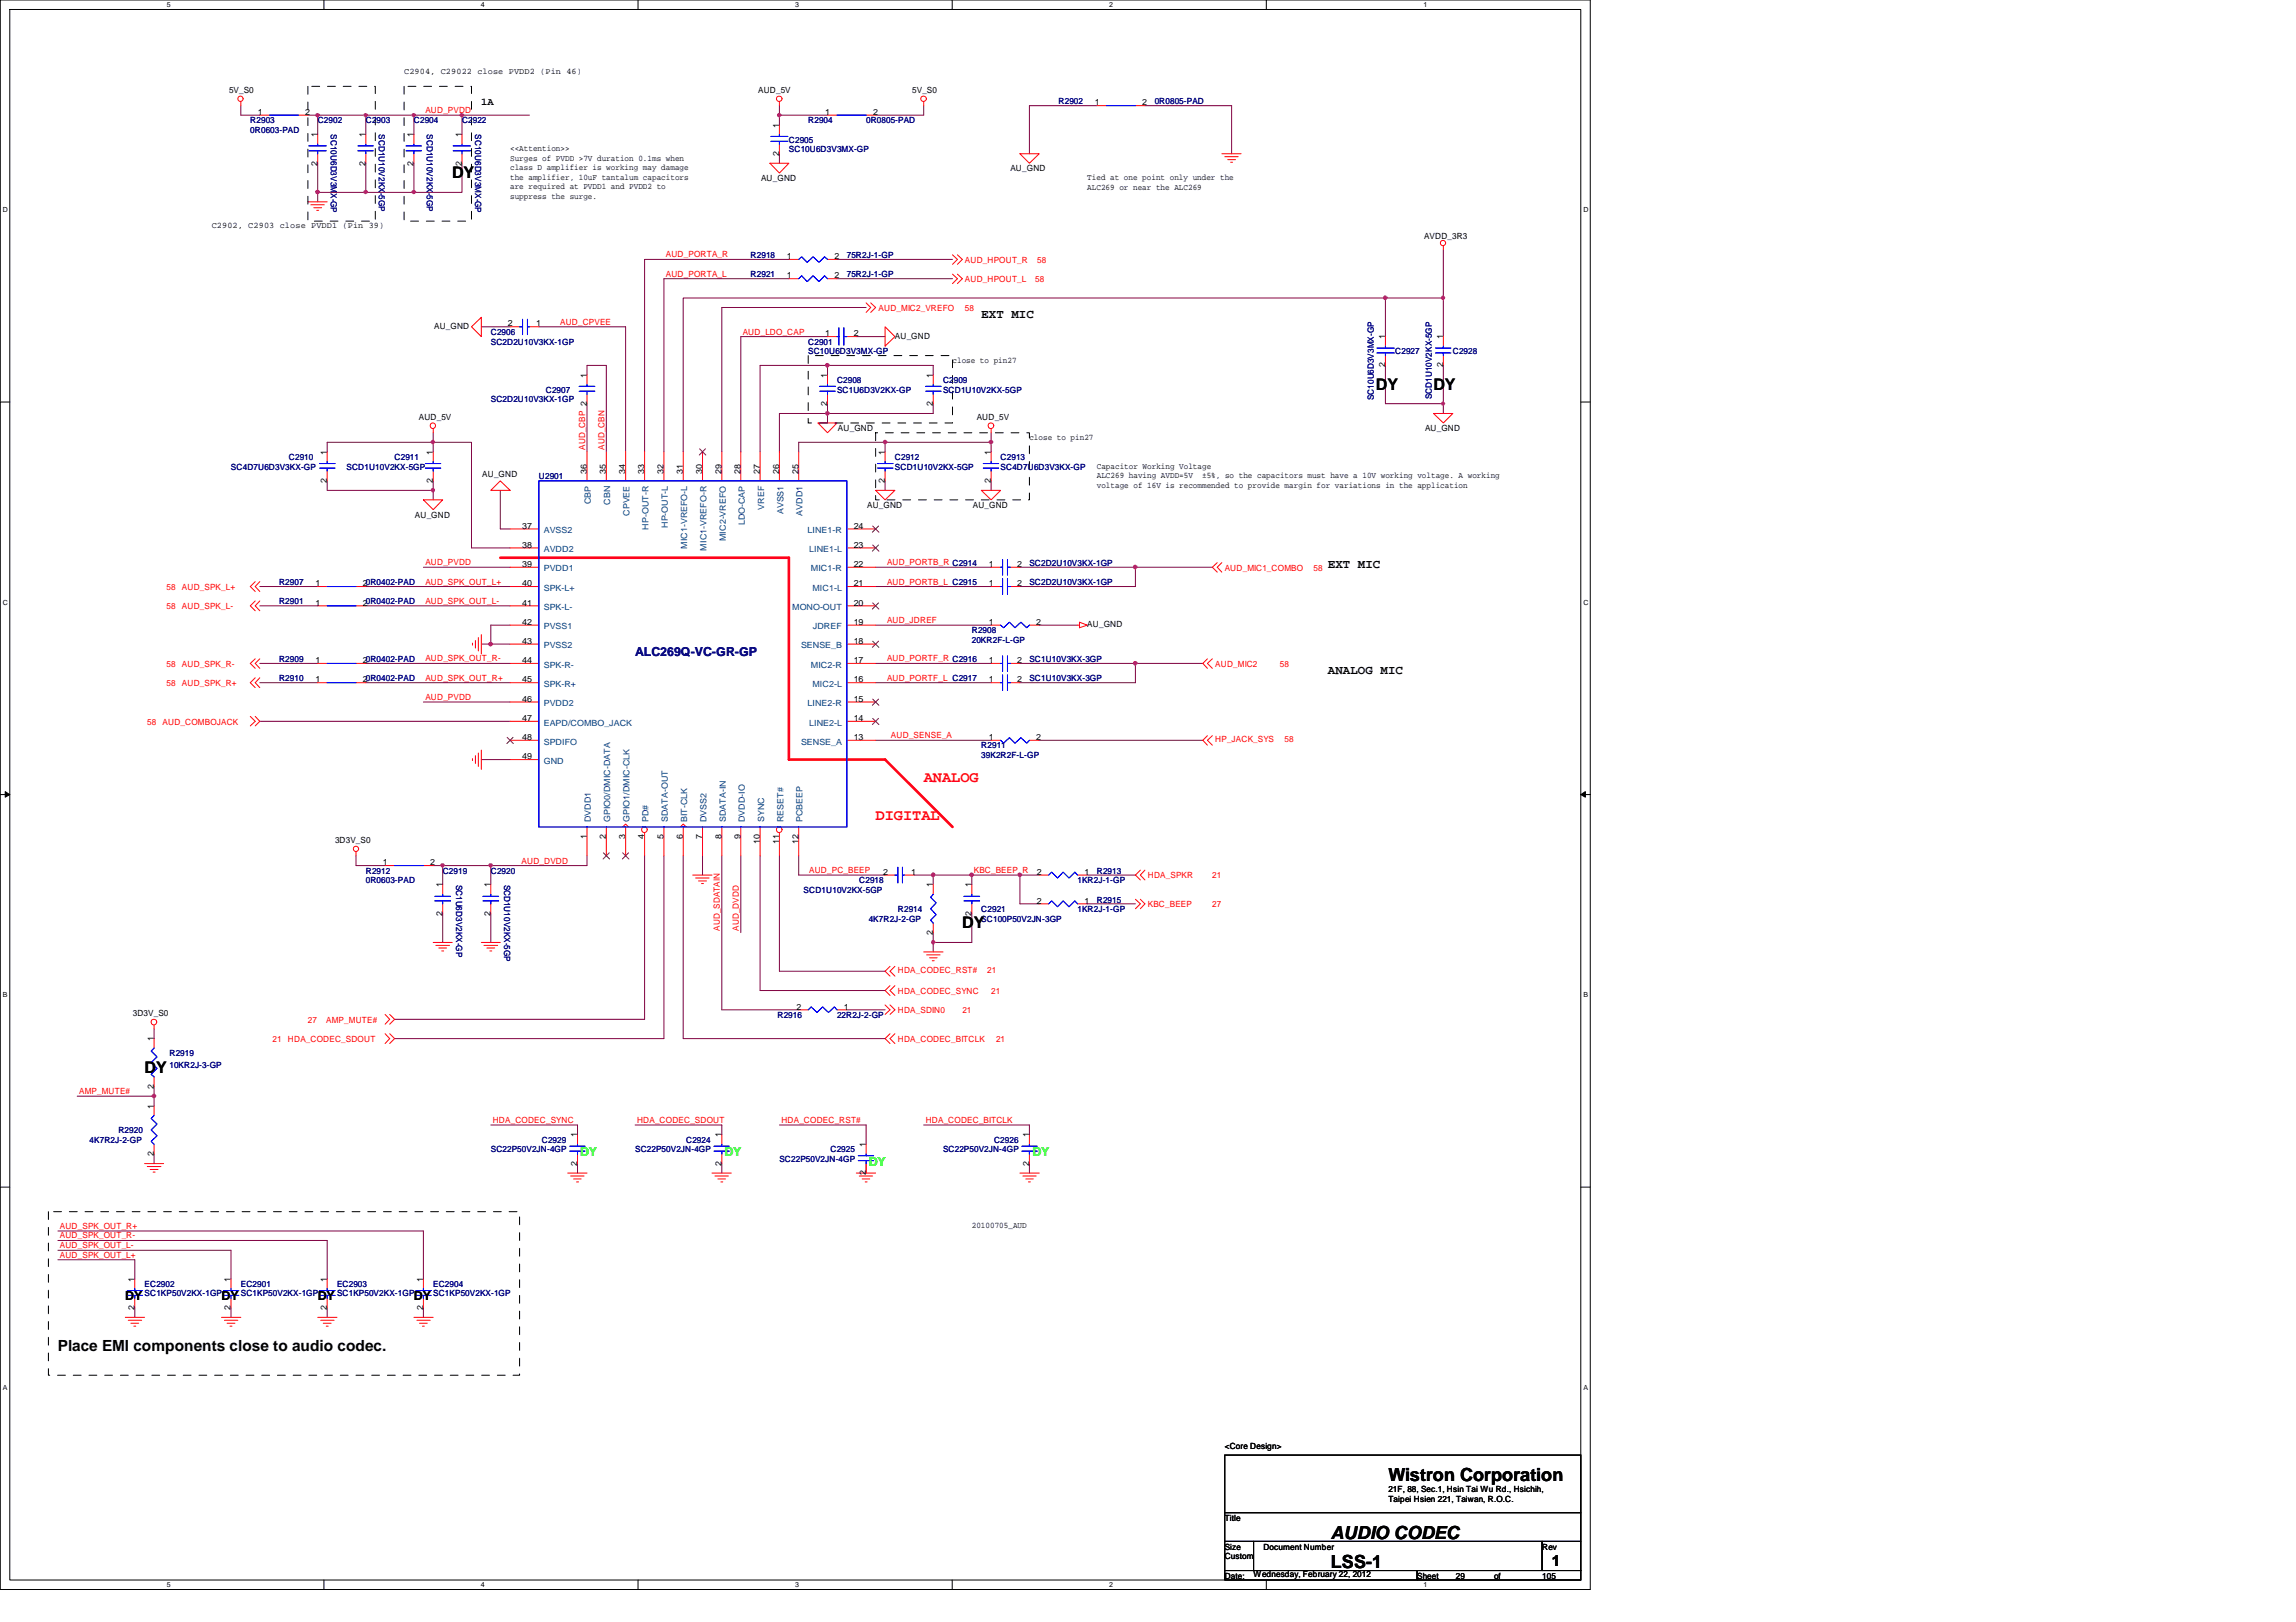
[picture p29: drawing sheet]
<svg xmlns="http://www.w3.org/2000/svg" width="297mm" height="210mm" viewBox="0 0 297 210" stroke-linecap="round" stroke-linejoin="round" font-family="sans-serif">
<defs><g id="words">
<g font-size="2.3">
<text x="179.6" y="191.7">Wistron Corporation</text>
<text x="172.2" y="202.9">LSS-1</text>
<text x="172.2" y="199.2">AUDIO CODEC</text>
</g>
<g font-size="2.1">
<text x="58.5" y="23">DY</text>
<text x="178" y="50.4">DY</text>
<text x="185.5" y="50.4">DY</text>
<text x="124.5" y="120.1">DY</text>
<text x="18.7" y="138.8">DY</text>
</g>
<g font-size="2" fill="#f00">
<text x="119.5" y="101.2">ANALOG</text>
<text x="113.3" y="106.2">DIGITAL</text>
</g>
<g font-size="2">
<text x="7.5" y="174.8">Place EMI components close to audio codec.</text>
<text x="200.8" y="202.6">1</text>
</g>
<g font-size="1.6">
<text x="127" y="41.1">EXT MIC</text>
<text x="171.8" y="73.5">EXT MIC</text>
<text x="171.8" y="87.2">ANALOG MIC</text>
<text x="16.2" y="168.3">DY</text>
<text x="28.7" y="168.3">DY</text>
<text x="41.1" y="168.3">DY</text>
<text x="53.5" y="168.3">DY</text>
</g>
<text font-size="1.6" fill="#000080" x="82.2" y="84.9">ALC269Q-VC-GR-GP</text>
<g font-size="1.6" fill="#0f0">
<text x="75.1" y="149.6">DY</text>
<text x="93.7" y="149.6">DY</text>
<text x="133.6" y="149.6">DY</text>
<text x="112.4" y="150.9">DY</text>
</g>
<text font-size="1.4" x="62.3" y="13.5">1A</text>
<g font-size="1.1">
<text x="29.6" y="12">5V_S0</text>
<text x="52.3" y="9.6">C2904, C29022 close PVDD2 (Pin 46)</text>
<text x="98.1" y="12">AUD_5V</text>
<text x="118" y="12">5V_S0</text>
<text x="33.4" y="14.9">1</text>
<text x="39.5" y="14.9">2</text>
<text x="41.1" y="17.8" transform="rotate(-90 41.1 17.8)">1</text>
<text x="47.3" y="17.8" transform="rotate(-90 47.3 17.8)">1</text>
<text x="53.5" y="17.8" transform="rotate(-90 53.5 17.8)">1</text>
<text x="59.7" y="17.8" transform="rotate(-90 59.7 17.8)">1</text>
<text x="100.8" y="16.5" transform="rotate(-90 100.8 16.5)">1</text>
<text x="106.8" y="14.9">1</text>
<text x="112.9" y="14.9">2</text>
<text x="141.6" y="13.6">1</text>
<text x="147.8" y="13.6">2</text>
<text x="41.1" y="21.4" transform="rotate(-90 41.1 21.4)">2</text>
<text x="47.3" y="21.4" transform="rotate(-90 47.3 21.4)">2</text>
<text x="53.5" y="21.4" transform="rotate(-90 53.5 21.4)">2</text>
<text x="59.7" y="21.4" transform="rotate(-90 59.7 21.4)">2</text>
<text x="66" y="19.6">&lt;&lt;Attention&gt;&gt;</text>
<text x="66" y="20.8">Surges of PVDD &gt;7V duration 0.1ms when</text>
<text x="66" y="22.1">class D amplifier is working may damage</text>
<text x="66" y="23.3">the amplifier, 10uF tantalum capacitors</text>
<text x="98.5" y="23.5">AU_GND</text>
<text x="100.8" y="20.2" transform="rotate(-90 100.8 20.2)">2</text>
<text x="130.7" y="22.2">AU_GND</text>
<text x="140.7" y="23.3">Tied at one point only under the</text>
<text x="27.4" y="29.5">C2902, C2903 close PVDD1 (Pin 39)</text>
<text x="66" y="24.5">are required at PVDD1 and PVDD2 to</text>
<text x="66" y="25.7">suppress the surge.</text>
<text x="140.7" y="24.6">ALC269 or near the ALC269</text>
<text x="101.8" y="33.5">1</text>
<text x="107.9" y="33.5">2</text>
<text x="184.2" y="30.9">AVDD_3R3</text>
<text x="101.8" y="36">1</text>
<text x="107.9" y="36">2</text>
<text x="56.2" y="42.6">AU_GND</text>
<text x="65.7" y="42.2">2</text>
<text x="69.4" y="42.2">1</text>
<text x="106.8" y="43.5">1</text>
<text x="110.4" y="43.5">2</text>
<text x="115.8" y="43.9">AU_GND</text>
<text x="123.2" y="46.9">close to pin27</text>
<text x="179.2" y="47.5" transform="rotate(-90 179.2 47.5)">2</text>
<text x="179.2" y="43.9" transform="rotate(-90 179.2 43.9)">1</text>
<text x="186.7" y="47.5" transform="rotate(-90 186.7 47.5)">2</text>
<text x="186.7" y="43.9" transform="rotate(-90 186.7 43.9)">1</text>
<text x="75.9" y="48.9" transform="rotate(-90 75.9 48.9)">1</text>
<text x="107" y="52.5" transform="rotate(-90 107 52.5)">2</text>
<text x="107" y="48.9" transform="rotate(-90 107 48.9)">1</text>
<text x="120.7" y="52.5" transform="rotate(-90 120.7 52.5)">2</text>
<text x="120.7" y="48.9" transform="rotate(-90 120.7 48.9)">1</text>
<text x="42.3" y="58.8" transform="rotate(-90 42.3 58.8)">1</text>
<text x="54.2" y="54.3">AUD_5V</text>
<text x="56" y="58.8" transform="rotate(-90 56 58.8)">1</text>
<text x="108.4" y="55.8">AU_GND</text>
<text x="114.5" y="58.8" transform="rotate(-90 114.5 58.8)">1</text>
<text x="126.4" y="54.3">AUD_5V</text>
<text x="128.2" y="58.8" transform="rotate(-90 128.2 58.8)">1</text>
<text x="133.2" y="56.9">close to pin27</text>
<text x="184.4" y="55.8">AU_GND</text>
<text x="42.3" y="62.5" transform="rotate(-90 42.3 62.5)">2</text>
<text x="56" y="62.5" transform="rotate(-90 56 62.5)">2</text>
<text x="62.4" y="61.8">AU_GND</text>
<text x="75.9" y="61.3" transform="rotate(-90 75.9 61.3)">36</text>
<text x="78.4" y="61.3" transform="rotate(-90 78.4 61.3)">35</text>
<text x="80.9" y="61.3" transform="rotate(-90 80.9 61.3)">34</text>
<text x="83.4" y="61.3" transform="rotate(-90 83.4 61.3)">33</text>
<text x="85.8" y="61.3" transform="rotate(-90 85.8 61.3)">32</text>
<text x="88.3" y="61.3" transform="rotate(-90 88.3 61.3)">31</text>
<text x="90.8" y="61.3" transform="rotate(-90 90.8 61.3)">30</text>
<text x="93.3" y="61.3" transform="rotate(-90 93.3 61.3)">29</text>
<text x="95.8" y="61.3" transform="rotate(-90 95.8 61.3)">28</text>
<text x="98.3" y="61.3" transform="rotate(-90 98.3 61.3)">27</text>
<text x="100.8" y="61.3" transform="rotate(-90 100.8 61.3)">26</text>
<text x="103.3" y="61.3" transform="rotate(-90 103.3 61.3)">25</text>
<text x="112.2" y="65.7">AU_GND</text>
<text x="114.5" y="62.5" transform="rotate(-90 114.5 62.5)">2</text>
<text x="125.9" y="65.7">AU_GND</text>
<text x="128.2" y="62.5" transform="rotate(-90 128.2 62.5)">2</text>
<text x="141.9" y="60.7">Capacitor Working Voltage</text>
<text x="141.9" y="61.9">ALC269 having AVDD=5V</text>
<text x="141.9" y="63.1">voltage of 16V is recommended to provide margin for variations in the application</text>
<text x="155.5" y="61.9">±5%, so the capacitors must have a 10V working voltage. A working</text>
<text x="53.7" y="67">AU_GND</text>
<text x="67.6" y="68.4">37</text>
<text x="67.6" y="70.9">38</text>
<text x="110.4" y="70.9">23</text>
<text x="110.4" y="68.4">24</text>
<text x="40.8" y="75.9">1</text>
<text x="46.9" y="75.9">20R0402-PAD</text>
<text x="67.6" y="73.4">39</text>
<text x="67.6" y="75.9">40</text>
<text x="110.4" y="75.9">21</text>
<text x="110.4" y="73.4">22</text>
<text x="127.9" y="75.9">1</text>
<text x="127.9" y="73.4">1</text>
<text x="131.6" y="75.9">2</text>
<text x="131.6" y="73.4">2</text>
<text x="40.8" y="78.4">1</text>
<text x="46.9" y="78.4">20R0402-PAD</text>
<text x="67.6" y="78.4">41</text>
<text x="67.6" y="80.9">42</text>
<text x="67.6" y="83.3">43</text>
<text x="110.4" y="83.3">18</text>
<text x="110.4" y="78.4">20</text>
<text x="110.4" y="80.9">19</text>
<text x="127.9" y="80.9">1</text>
<text x="134.1" y="80.9">2</text>
<text x="140.7" y="81.2">AU_GND</text>
<text x="40.8" y="85.8">1</text>
<text x="40.8" y="88.3">1</text>
<text x="46.9" y="85.8">20R0402-PAD</text>
<text x="46.9" y="88.3">20R0402-PAD</text>
<text x="67.6" y="85.8">44</text>
<text x="67.6" y="88.3">45</text>
<text x="110.4" y="88.3">16</text>
<text x="110.4" y="85.8">17</text>
<text x="127.9" y="85.8">1</text>
<text x="127.9" y="88.3">1</text>
<text x="131.6" y="85.8">2</text>
<text x="131.6" y="88.3">2</text>
<text x="67.6" y="90.8">46</text>
<text x="67.6" y="93.3">47</text>
<text x="67.6" y="95.8">48</text>
<text x="110.4" y="95.8">13</text>
<text x="110.4" y="93.3">14</text>
<text x="110.4" y="90.8">15</text>
<text x="127.9" y="95.8">1</text>
<text x="134.1" y="95.8">2</text>
<text x="67.6" y="98.3">49</text>
<text x="43.3" y="109.1">3D3V_S0</text>
<text x="49.5" y="112">1</text>
<text x="55.7" y="112">2</text>
<text x="75.9" y="108.5" transform="rotate(-90 75.9 108.5)">1</text>
<text x="78.4" y="108.5" transform="rotate(-90 78.4 108.5)">2</text>
<text x="80.9" y="108.5" transform="rotate(-90 80.9 108.5)">3</text>
<text x="83.4" y="108.5" transform="rotate(-90 83.4 108.5)">4</text>
<text x="85.8" y="108.5" transform="rotate(-90 85.8 108.5)">5</text>
<text x="88.3" y="108.5" transform="rotate(-90 88.3 108.5)">6</text>
<text x="90.8" y="108.5" transform="rotate(-90 90.8 108.5)">7</text>
<text x="93.3" y="108.5" transform="rotate(-90 93.3 108.5)">8</text>
<text x="95.8" y="108.5" transform="rotate(-90 95.8 108.5)">9</text>
<text x="98.3" y="109.2" transform="rotate(-90 98.3 109.2)">10</text>
<text x="100.8" y="109.2" transform="rotate(-90 100.8 109.2)">11</text>
<text x="103.3" y="109.2" transform="rotate(-90 103.3 109.2)">12</text>
<text x="114.3" y="113.2">2</text>
<text x="117.9" y="113.2">1</text>
<text x="134.2" y="113.2">2</text>
<text x="140.3" y="113.2">1</text>
<text x="57.2" y="118.5" transform="rotate(-90 57.2 118.5)">2</text>
<text x="57.2" y="114.9" transform="rotate(-90 57.2 114.9)">1</text>
<text x="63.5" y="118.5" transform="rotate(-90 63.5 118.5)">2</text>
<text x="63.5" y="114.9" transform="rotate(-90 63.5 114.9)">1</text>
<text x="120.7" y="114.9" transform="rotate(-90 120.7 114.9)">1</text>
<text x="125.7" y="118.5" transform="rotate(-90 125.7 118.5)">2</text>
<text x="125.7" y="114.9" transform="rotate(-90 125.7 114.9)">1</text>
<text x="134.2" y="116.9">2</text>
<text x="140.3" y="116.9">1</text>
<text x="120.7" y="121" transform="rotate(-90 120.7 121)">2</text>
<text x="17.2" y="131.5">3D3V_S0</text>
<text x="103" y="130.6">2</text>
<text x="109.2" y="130.6">1</text>
<text x="19.9" y="134.7" transform="rotate(-90 19.9 134.7)">1</text>
<text x="19.9" y="143.5" transform="rotate(-90 19.9 143.5)">1</text>
<text x="19.9" y="140.9" transform="rotate(-90 19.9 140.9)">2</text>
<text x="19.9" y="149.6" transform="rotate(-90 19.9 149.6)">2</text>
<text x="74.7" y="147.2" transform="rotate(-90 74.7 147.2)">1</text>
<text x="93.3" y="147.2" transform="rotate(-90 93.3 147.2)">1</text>
<text x="112" y="148.5" transform="rotate(-90 112 148.5)">1</text>
<text x="133.1" y="147.2" transform="rotate(-90 133.1 147.2)">1</text>
<text x="74.7" y="150.9" transform="rotate(-90 74.7 150.9)">2</text>
<text x="93.3" y="150.9" transform="rotate(-90 93.3 150.9)">2</text>
<text x="112" y="152.1" transform="rotate(-90 112 152.1)">2</text>
<text x="133.1" y="150.9" transform="rotate(-90 133.1 150.9)">2</text>
<text x="125.7" y="159">20100705_AUD</text>
<text x="17.4" y="165.9" transform="rotate(-90 17.4 165.9)">1</text>
<text x="29.8" y="165.9" transform="rotate(-90 29.8 165.9)">1</text>
<text x="42.3" y="165.9" transform="rotate(-90 42.3 165.9)">1</text>
<text x="54.7" y="165.9" transform="rotate(-90 54.7 165.9)">1</text>
<text x="17.4" y="169.5" transform="rotate(-90 17.4 169.5)">2</text>
<text x="29.8" y="169.5" transform="rotate(-90 29.8 169.5)">2</text>
<text x="42.3" y="169.5" transform="rotate(-90 42.3 169.5)">2</text>
<text x="54.7" y="169.5" transform="rotate(-90 54.7 169.5)">2</text>
<text x="158.5" y="187.5">&lt;Core Design&gt;</text>
<text x="158.5" y="196.8">Title</text>
<text x="179.6" y="193.1">21F, 88, Sec.1, Hsin Tai Wu Rd., Hsichih,</text>
<text x="179.6" y="194.4">Taipei Hsien 221, Taiwan, R.O.C.</text>
<text x="158.5" y="201.8">Custom</text>
<text x="158.5" y="200.5">Size</text>
<text x="163.4" y="200.5">Document Number</text>
<text x="199.5" y="200.5">Rev</text>
<text x="158.5" y="204.3">Date:</text>
<text x="162.2" y="204">Wednesday, February 22, 2012</text>
<text x="183.3" y="204.3">Sheet</text>
<text x="188.3" y="204.3">29</text>
<text x="193.3" y="204.3">of</text>
<text x="199.5" y="204.3">105</text>
</g>
<g font-size="1.1" fill="#000080">
<text x="32.4" y="16">R2903</text>
<text x="32.4" y="17.2">0R0603-PAD</text>
<text x="41.1" y="16">C2902</text>
<text x="42.8" y="17.4" transform="rotate(90 42.8 17.4)">SC10U6D3V3MX-GP</text>
<text x="47.3" y="16">C2903</text>
<text x="49" y="17.4" transform="rotate(90 49 17.4)">SCD1U10V2KX-5GP</text>
<text x="53.5" y="16">C2904</text>
<text x="55.2" y="17.4" transform="rotate(90 55.2 17.4)">SCD1U10V2KX-5GP</text>
<text x="59.8" y="16">C2922</text>
<text x="61.5" y="17.4" transform="rotate(90 61.5 17.4)">SC10U6D3V3MX-GP</text>
<text x="104.6" y="16">R2904</text>
<text x="112.1" y="16">0R0805-PAD</text>
<text x="136.9" y="13.5">R2902</text>
<text x="149.4" y="13.5">0R0805-PAD</text>
<text x="102.1" y="18.5">C2905</text>
<text x="102.1" y="19.7">SC10U6D3V3MX-GP</text>
<text x="97.1" y="35.9">R2921</text>
<text x="97.1" y="33.4">R2918</text>
<text x="109.6" y="35.9">75R2J-1-GP</text>
<text x="109.6" y="33.4">75R2J-1-GP</text>
<text x="63.5" y="43.3">C2906</text>
<text x="63.5" y="44.6">SC2D2U10V3KX-1GP</text>
<text x="104.6" y="44.6">C2901</text>
<text x="104.6" y="45.8">SC10U6D3V3MX-GP</text>
<text x="180.5" y="45.8">C2927</text>
<text x="188" y="45.8">C2928</text>
<text x="63.5" y="52.1">SC2D2U10V3KX-1GP</text>
<text x="70.6" y="50.8">C2907</text>
<text x="108.3" y="49.6">C2908</text>
<text x="108.3" y="50.8">SC1U6D3V2KX-GP</text>
<text x="122" y="49.6">C2909</text>
<text x="122" y="50.8">SCD1U10V2KX-5GP</text>
<text x="177.8" y="51.8" transform="rotate(-90 177.8 51.8)">SC10U6D3V3MX-GP</text>
<text x="185.2" y="51.6" transform="rotate(-90 185.2 51.6)">SCD1U10V2KX-5GP</text>
<text x="37.4" y="59.5">C2910</text>
<text x="51.1" y="59.5">C2911</text>
<text x="115.8" y="59.5">C2912</text>
<text x="129.5" y="59.5">C2913</text>
<text x="29.9" y="60.8">SC4D7U6D3V3KX-GP</text>
<text x="44.8" y="60.8">SCD1U10V2KX-5GP</text>
<text x="69.7" y="62">U2901</text>
<text x="115.8" y="60.8">SCD1U10V2KX-5GP</text>
<text x="129.5" y="60.8">SC4D7U6D3V3KX-GP</text>
<text x="36.1" y="75.7">R2907</text>
<text x="133.2" y="75.7">SC2D2U10V3KX-1GP</text>
<text x="133.2" y="73.2">SC2D2U10V3KX-1GP</text>
<text x="36.1" y="78.2">R2901</text>
<text x="125.7" y="82">R2908</text>
<text x="125.7" y="83.2">20KR2F-L-GP</text>
<text x="36.1" y="85.7">R2909</text>
<text x="36.1" y="88.2">R2910</text>
<text x="133.2" y="85.7">SC1U10V3KX-3GP</text>
<text x="133.2" y="88.2">SC1U10V3KX-3GP</text>
<text x="127" y="96.9">R2911</text>
<text x="127" y="98.1">39K2R2F-L-GP</text>
<text x="47.3" y="113.1">R2912</text>
<text x="57.3" y="113.1">C2919</text>
<text x="63.5" y="113.1">C2920</text>
<text x="141.9" y="113.1">R2913</text>
<text x="47.3" y="114.3">0R0603-PAD</text>
<text x="59" y="114.5" transform="rotate(90 59 114.5)">SC1U6D3V2KX-GP</text>
<text x="65.2" y="114.5" transform="rotate(90 65.2 114.5)">SCD1U10V2KX-5GP</text>
<text x="104" y="115.5">SCD1U10V2KX-5GP</text>
<text x="111.2" y="114.3">C2918</text>
<text x="112.4" y="119.3">4K7R2J-2-GP</text>
<text x="116.2" y="118">R2914</text>
<text x="127" y="118">C2921</text>
<text x="127" y="119.3">SC100P50V2JN-3GP</text>
<text x="139.4" y="114.3">1KR2J-1-GP</text>
<text x="139.4" y="118">1KR2J-1-GP</text>
<text x="141.9" y="116.8">R2915</text>
<text x="100.6" y="131.7">R2916</text>
<text x="108.3" y="131.7">22R2J-2-GP</text>
<text x="21.9" y="136.7">R2919</text>
<text x="21.9" y="138.2">10KR2J-3-GP</text>
<text x="11.6" y="147.9">4K7R2J-2-GP</text>
<text x="15.3" y="146.6">R2920</text>
<text x="63.5" y="149.1">SC22P50V2JN-4GP</text>
<text x="70.1" y="147.9">C2929</text>
<text x="82.2" y="149.1">SC22P50V2JN-4GP</text>
<text x="88.8" y="147.9">C2924</text>
<text x="107.4" y="149.1">C2925</text>
<text x="122" y="149.1">SC22P50V2JN-4GP</text>
<text x="128.6" y="147.9">C2926</text>
<text x="100.8" y="150.4">SC22P50V2JN-4GP</text>
<text x="18.7" y="166.6">EC2902</text>
<text x="18.7" y="167.7">SC1KP50V2KX-1GP</text>
<text x="31.2" y="166.6">EC2901</text>
<text x="31.2" y="167.7">SC1KP50V2KX-1GP</text>
<text x="43.6" y="166.6">EC2903</text>
<text x="43.6" y="167.7">SC1KP50V2KX-1GP</text>
<text x="56" y="166.6">EC2904</text>
<text x="56" y="167.7">SC1KP50V2KX-1GP</text>
</g>
<g font-size="1.1" fill="#f00">
<text x="55" y="14.6">AUD_PVDD</text>
<text x="86.1" y="33.3">AUD_PORTA_R</text>
<text x="86.1" y="35.8">AUD_PORTA_L</text>
<text x="124.8" y="34">AUD_HPOUT_R</text>
<text x="134.2" y="34">58</text>
<text x="113.7" y="40.3">AUD_MIC2_VREFO</text>
<text x="124.8" y="36.5">AUD_HPOUT_L</text>
<text x="124.8" y="40.3">58</text>
<text x="133.9" y="36.5">58</text>
<text x="72.5" y="42">AUD_CPVEE</text>
<text x="96.1" y="43.3">AUD_LDO_CAP</text>
<text x="75.7" y="58.2" transform="rotate(-90 75.7 58.2)">AUD_CBP 2</text>
<text x="78.2" y="58.2" transform="rotate(-90 78.2 58.2)">AUD_CBN</text>
<text x="21.5" y="76.3">58</text>
<text x="23.5" y="76.3">AUD_SPK_L+</text>
<text x="55" y="73.2">AUD_PVDD</text>
<text x="55" y="75.6">AUD_SPK_OUT_L+</text>
<text x="114.8" y="73.2">AUD_PORTB_R C2914</text>
<text x="114.8" y="75.6">AUD_PORTB_L C2915</text>
<text x="158.5" y="73.9">AUD_MIC1_COMBO</text>
<text x="169.9" y="73.9">58</text>
<text x="21.5" y="78.8">58</text>
<text x="23.5" y="78.8">AUD_SPK_L-</text>
<text x="55" y="78.1">AUD_SPK_OUT_L-</text>
<text x="114.8" y="80.6">AUD_JDREF</text>
<text x="21.5" y="86.3">58</text>
<text x="21.5" y="88.8">58</text>
<text x="23.5" y="86.3">AUD_SPK_R-</text>
<text x="23.5" y="88.8">AUD_SPK_R+</text>
<text x="55" y="88.1">AUD_SPK_OUT_R+</text>
<text x="55" y="85.6">AUD_SPK_OUT_R-</text>
<text x="114.8" y="85.6">AUD_PORTF_R C2916</text>
<text x="114.8" y="88.1">AUD_PORTF_L C2917</text>
<text x="157.2" y="86.3">AUD_MIC2</text>
<text x="165.6" y="86.3">58</text>
<text x="19" y="93.8">58</text>
<text x="21" y="93.8">AUD_COMBOJACK</text>
<text x="55" y="90.6">AUD_PVDD</text>
<text x="115.3" y="95.5">AUD_SENSE_A</text>
<text x="157.2" y="96">HP_JACK_SYS</text>
<text x="166.2" y="96">58</text>
<text x="67.5" y="111.8">AUD_DVDD</text>
<text x="104.7" y="113">AUD_PC_BEEP</text>
<text x="126" y="113">KBC_BEEP_R</text>
<text x="148.5" y="113.7">HDA_SPKR</text>
<text x="156.8" y="113.7">21</text>
<text x="148.5" y="117.4">KBC_BEEP</text>
<text x="156.8" y="117.4">27</text>
<text x="93.1" y="120.4" transform="rotate(-90 93.1 120.4)">AUD_SDATAIN</text>
<text x="95.6" y="120.4" transform="rotate(-90 95.6 120.4)">AUD_DVDD</text>
<text x="116.2" y="125.9">HDA_CODEC_RST#</text>
<text x="127.7" y="125.9">21</text>
<text x="116.2" y="128.6">HDA_CODEC_SYNC</text>
<text x="116.2" y="131.1">HDA_SDIN0</text>
<text x="124.5" y="131.1">21</text>
<text x="128.2" y="128.6">21</text>
<text x="35.3" y="134.8">21</text>
<text x="37.3" y="134.8">HDA_CODEC_SDOUT</text>
<text x="39.8" y="132.3">27</text>
<text x="42.2" y="132.3">AMP_MUTE#</text>
<text x="116.2" y="134.8">HDA_CODEC_BITCLK</text>
<text x="128.9" y="134.8">21</text>
<text x="10.2" y="141.6">AMP_MUTE#</text>
<text x="63.8" y="145.3">HDA_CODEC_SYNC</text>
<text x="82.4" y="145.3">HDA_CODEC_SDOUT</text>
<text x="101.1" y="145.3">HDA_CODEC_RST#</text>
<text x="119.8" y="145.3">HDA_CODEC_BITCLK</text>
<text x="7.7" y="160.3">AUD_SPK_OUT_R-</text>
<text x="7.7" y="161.5">AUD_SPK_OUT_L-</text>
<text x="7.7" y="159">AUD_SPK_OUT_R+</text>
<text x="7.7" y="162.8">AUD_SPK_OUT_L+</text>
</g>
<g font-size="1.1" fill="#004080">
<text x="76.5" y="65.2" transform="rotate(-90 76.5 65.2)">CBP</text>
<text x="78.9" y="65.3" transform="rotate(-90 78.9 65.3)">CBN</text>
<text x="98.8" y="66" transform="rotate(-90 98.8 66)">VREF</text>
<text x="70.4" y="69">AVSS2</text>
<text x="70.4" y="71.5">AVDD2</text>
<text x="81.4" y="66.8" transform="rotate(-90 81.4 66.8)">CPVEE</text>
<text x="83.9" y="68.5" transform="rotate(-90 83.9 68.5)">HP-OUT-R</text>
<text x="86.4" y="68.3" transform="rotate(-90 86.4 68.3)">HP-OUT-L</text>
<text x="88.9" y="71" transform="rotate(-90 88.9 71)">MIC1-VREFO-L</text>
<text x="91.4" y="71.2" transform="rotate(-90 91.4 71.2)">MIC1-VREFO-R</text>
<text x="93.9" y="70" transform="rotate(-90 93.9 70)">MIC2-VREFO</text>
<text x="96.3" y="68" transform="rotate(-90 96.3 68)">LDO-CAP</text>
<text x="101.3" y="66.5" transform="rotate(-90 101.3 66.5)">AVSS1</text>
<text x="103.8" y="66.7" transform="rotate(-90 103.8 66.7)">AVDD1</text>
<text x="104.5" y="69">LINE1-R</text>
<text x="104.7" y="71.5">LINE1-L</text>
<text x="70.4" y="74">PVDD1</text>
<text x="70.4" y="76.5">SPK-L+</text>
<text x="104.9" y="74">MIC1-R</text>
<text x="105.1" y="76.5">MIC1-L</text>
<text x="70.4" y="79">SPK-L-</text>
<text x="70.4" y="81.4">PVSS1</text>
<text x="70.4" y="83.9">PVSS2</text>
<text x="102.5" y="79">MONO-OUT</text>
<text x="103.6" y="83.9">SENSE_B</text>
<text x="105.2" y="81.4">JDREF</text>
<text x="70.4" y="86.4">SPK-R-</text>
<text x="70.4" y="88.9">SPK-R+</text>
<text x="104.9" y="86.4">MIC2-R</text>
<text x="105.1" y="88.9">MIC2-L</text>
<text x="70.4" y="91.4">PVDD2</text>
<text x="70.4" y="93.9">EAPD/COMBO_JACK</text>
<text x="104.5" y="91.4">LINE2-R</text>
<text x="104.7" y="93.9">LINE2-L</text>
<text x="70.4" y="96.4">SPDIFO</text>
<text x="70.4" y="98.8">GND</text>
<text x="103.6" y="96.4">SENSE_A</text>
<text x="76.5" y="106.4" transform="rotate(-90 76.5 106.4)">DVDD1</text>
<text x="78.9" y="106.4" transform="rotate(-90 78.9 106.4)">GPIO0/DMIC-DATA</text>
<text x="81.4" y="106.4" transform="rotate(-90 81.4 106.4)">GPIO1/DMIC-CLK</text>
<text x="83.9" y="106.4" transform="rotate(-90 83.9 106.4)">PD#</text>
<text x="86.4" y="106.4" transform="rotate(-90 86.4 106.4)">SDATA-OUT</text>
<text x="88.9" y="106.4" transform="rotate(-90 88.9 106.4)">BIT-CLK</text>
<text x="91.4" y="106.4" transform="rotate(-90 91.4 106.4)">DVSS2</text>
<text x="93.9" y="106.4" transform="rotate(-90 93.9 106.4)">SDATA-IN</text>
<text x="96.3" y="106.4" transform="rotate(-90 96.3 106.4)">DVDD-IO</text>
<text x="98.8" y="106.4" transform="rotate(-90 98.8 106.4)">SYNC</text>
<text x="101.3" y="106.4" transform="rotate(-90 101.3 106.4)">RESET#</text>
<text x="103.8" y="106.4" transform="rotate(-90 103.8 106.4)">PCBEEP</text>
</g>
<g font-size=".9">
<text x="21.6" y=".9">5</text>
<text x="62.2" y=".9">4</text>
<text x="102.9" y=".9">3</text>
<text x="143.5" y=".9">2</text>
<text x="184.1" y=".9">1</text>
<text x=".4" y="27.4">D</text>
<text x="204.8" y="27.4">D</text>
<text x=".4" y="78.2">C</text>
<text x="204.8" y="78.2">C</text>
<text x=".4" y="129">B</text>
<text x="204.8" y="129">B</text>
<text x=".4" y="179.8">A</text>
<text x="204.8" y="179.8">A</text>
<text x="21.6" y="205.4">5</text>
<text x="62.2" y="205.4">4</text>
<text x="102.9" y="205.4">3</text>
<text x="143.5" y="205.4">2</text>
<text x="184.1" y="205.4">1</text>
</g>
</g></defs>
<path d="M0 0h205.7v205.7h-205.7zM1.3 1.2h203.2v203.3h-203.2z" fill="none" stroke="#000" stroke-width=".13"/>
<g fill="#fff">
<path d="M21.6 .1h.5v1h-.5z"/>
<path d="M21.6 204.6h.5v1h-.5z"/>
</g>
<path d="M41.9 0v1.2M41.9 204.5v1.2" fill="none" stroke="#000" stroke-width=".13"/>
<g fill="#fff">
<path d="M62.2 .1h.5v1h-.5z"/>
<path d="M62.2 204.6h.5v1h-.5z"/>
</g>
<path d="M82.5 0v1.2M82.5 204.5v1.2" fill="none" stroke="#000" stroke-width=".13"/>
<g fill="#fff">
<path d="M102.9 .1h.5v1h-.5z"/>
<path d="M102.9 204.6h.5v1h-.5z"/>
</g>
<path d="M123.2 0v1.2M123.2 204.5v1.2" fill="none" stroke="#000" stroke-width=".13"/>
<g fill="#fff">
<path d="M143.5 .1h.5v1h-.5z"/>
<path d="M143.5 204.6h.5v1h-.5z"/>
</g>
<path d="M163.8 0v1.2M163.8 204.5v1.2" fill="none" stroke="#000" stroke-width=".13"/>
<g fill="#fff">
<path d="M184.1 .1h.6v1h-.6z"/>
<path d="M184.1 204.6h.6v1h-.6z"/>
<path d="M.4 26.6h.6v1h-.6z"/>
<path d="M204.8 26.6h.7v1h-.7z"/>
<path d="M.4 77.4h.6v1h-.6z"/>
<path d="M204.8 77.4h.7v1h-.7z"/>
</g>
<path d="M0 52h1.3M204.5 52h1.2" fill="none" stroke="#000" stroke-width=".13"/>
<g fill="#fff">
<path d="M.4 128.2h.6v1h-.6z"/>
<path d="M204.8 128.2h.6v1h-.6z"/>
</g>
<path d="M0 102.8h1.3M.7 102.4l.6 .4-.6 .4zM204.5 102.8h1.2M204.5 102.8l.6-.4v.8z" fill="none" stroke="#000" stroke-width=".13"/>
<path d="M.7 102.4l.6 .4-.6 .4zM204.5 102.8l.6-.4v.8z" fill="#000"/>
<g fill="#fff">
<path d="M.4 179h.5v1h-.5z"/>
<path d="M204.8 179h.6v1h-.6z"/>
</g>
<path d="M0 153.6h1.3M204.5 153.6h1.2" fill="none" stroke="#000" stroke-width=".13"/>
<path d="M125.7 113.2h6.2" fill="none" stroke="#800040" stroke-width=".13"/>
<path d="M125.5 113h.4v.2v.2l-.2 .1-.2-.1z" fill-rule="evenodd" fill="#f0f"/>
<path d="M125.5 113h.4v.2v.2l-.2 .1-.2-.1z" fill="none" stroke="#f0f" stroke-width=".13"/>
<path d="M31.2 13.7v1.2h2.4M59.8 14.9h8.7M62.3 42.3h3.7M107.1 53.5h13.6M64.7 63.5v5h1.3M113.3 95.8h14.9" fill="none" stroke="#800040" stroke-width=".13"/>
<path d="M106.9 53.3h.3l.1 .2-.1 .1-.2 .1-.1-.1z" fill-rule="evenodd" fill="#f0f"/>
<path d="M106.9 53.3h.3l.1 .2-.1 .1-.2 .1-.1-.1z" fill="none" stroke="#f0f" stroke-width=".13"/>
<path d="M39.8 14.9h1.3v2.5M41.1 14.9h6.2v2.5M100.8 19.9v1.2M88.4 110.7v23.7M93.4 150.6v1.2" fill="none" stroke="#800040" stroke-width=".13"/>
<path d="M40.9 14.7h.3l.1 .2-.1 .1-.1 .1-.2-.1z" fill-rule="evenodd" fill="#f0f"/>
<path d="M40.9 14.7h.3l.1 .2-.1 .1-.1 .1-.2-.1z" fill="none" stroke="#f0f" stroke-width=".13"/>
<path d="M100.8 14.9v1.3" fill="none" stroke="#800040" stroke-width=".13"/>
<path d="M100.6 14.7h.4v.2v.1l-.2 .1-.2-.1z" fill-rule="evenodd" fill="#f0f"/>
<path d="M100.6 14.7h.4v.2v.1l-.2 .1-.2-.1z" fill="none" stroke="#f0f" stroke-width=".13"/>
<path d="M56 56v1.2M56 57.2h-13.7v1.3M56 57.2v1.3M42.3 62.2v1.3M56 63.5v1.2M90.9 110.7v2.5M98.3 110.7v17.5M93.4 130.7h9.9M109.6 130.7h4.9M82.2 145.6h11.2v1.3" fill="none" stroke="#800040" stroke-width=".13"/>
<path d="M55.9 57h.2l.1 .2-.1 .2h-.1h-.1z" fill-rule="evenodd" fill="#f0f"/>
<path d="M55.9 57h.2l.1 .2-.1 .2h-.1h-.1z" fill="none" stroke="#f0f" stroke-width=".13"/>
<path d="M42.3 63.5h13.7" fill="none" stroke="#800040" stroke-width=".13"/>
<path d="M55.9 63.3h.2l.1 .1-.1 .2-.1 .1-.1-.1z" fill-rule="evenodd" fill="#f0f"/>
<path d="M55.9 63.3h.2l.1 .1-.1 .2-.1 .1-.1-.1z" fill="none" stroke="#f0f" stroke-width=".13"/>
<path d="M47.3 14.9h6.2v2.5M56 62.2v1.3" fill="none" stroke="#800040" stroke-width=".13"/>
<path d="M47.1 14.7h.4v.2v.1l-.2 .1-.2-.1z" fill-rule="evenodd" fill="#f0f"/>
<path d="M47.1 14.7h.4v.2v.1l-.2 .1-.2-.1z" fill="none" stroke="#f0f" stroke-width=".13"/>
<path d="M41.1 24.9h6.2M56 57.2h5v13.7h5M107.1 53.5v1.2M56 112h1.3v2.5M100.8 125.7h13.7M119.5 145.6h13.7" fill="none" stroke="#800040" stroke-width=".13"/>
<path d="M40.9 24.7h.3l.1 .1-.1 .2-.1 .1-.2-.1z" fill-rule="evenodd" fill="#f0f"/>
<path d="M40.9 24.7h.3l.1 .1-.1 .2-.1 .1-.2-.1z" fill="none" stroke="#f0f" stroke-width=".13"/>
<path d="M57.3 112h6.2v2.5" fill="none" stroke="#800040" stroke-width=".13"/>
<path d="M57.1 111.8h.3l.1 .2-.1 .1-.2 .1-.1-.1z" fill-rule="evenodd" fill="#f0f"/>
<path d="M57.1 111.8h.3l.1 .2-.1 .1-.2 .1-.1-.1z" fill="none" stroke="#f0f" stroke-width=".13"/>
<g fill="none" stroke="#800040" stroke-width=".13">
<path d="M112.1 39.8h-18.7v18.7M75.9 47.3h2.5M103.3 57.2v1.3M110.8 43.6h3.7M128.2 57.2v1.3M54.8 73.4h11.2M113.3 80.9h14.9M134.4 80.9h5M146.9 85.9h8.7M57.3 118.2v3.8M63.5 118.2v3.8M93.4 110.7v20"/>
<path d="M103.3 110.7v2.5M98.3 128.2h16.2M100.8 145.6h11.3M133.2 150.6v1.2M133.2 145.6v1.3"/>
</g>
<path d="M146.7 85.7h.3l.1 .1-.1 .2-.1 .1-.2-.1z" fill-rule="evenodd" fill="#f0f"/>
<path d="M146.7 85.7h.3l.1 .1-.1 .2-.1 .1-.2-.1z" fill="none" stroke="#f0f" stroke-width=".13"/>
<path d="M98.3 47.3v11.2M103.3 57.2h11.2M107.1 47.3h13.6M113.3 85.9h14.9M113.3 88.3h14.9M131.9 88.3h15M112.1 150.6v1.2M112.1 145.6v2.5" fill="none" stroke="#800040" stroke-width=".13"/>
<path d="M106.9 47.1h.3l.1 .1-.1 .2-.2 .1-.1-.1z" fill-rule="evenodd" fill="#f0f"/>
<path d="M106.9 47.1h.3l.1 .1-.1 .2-.2 .1-.1-.1z" fill="none" stroke="#f0f" stroke-width=".13"/>
<path d="M113.3 73.4h14.9M113.3 75.9h14.9M128.2 62.2v1.3M146.9 73.4h9.9M63.5 83.4h2.5M83.4 110.7v21.2h-32.3" fill="none" stroke="#800040" stroke-width=".13"/>
<path d="M146.7 73.2h.3l.1 .2-.1 .1-.1 .1-.2-.1z" fill-rule="evenodd" fill="#f0f"/>
<path d="M146.7 73.2h.3l.1 .2-.1 .1-.1 .1-.2-.1z" fill="none" stroke="#f0f" stroke-width=".13"/>
<path d="M141.9 13.7h-8.7v6.2M148.1 13.7h11.2v6.2M41.1 24.9v1.2M120.7 47.3v1.2M131.9 75.9h15M62.3 98.3h3.7" fill="none" stroke="#800040" stroke-width=".13"/>
<path d="M40.9 24.7h.3l.1 .1-.1 .2-.1 .1-.2-.1z" fill-rule="evenodd" fill="#f0f"/>
<path d="M40.9 24.7h.3l.1 .1-.1 .2-.1 .1-.2-.1z" fill="none" stroke="#f0f" stroke-width=".13"/>
<path d="M47.3 24.9h6.2M114.5 62.2v1.3M33.6 93.3h32.4M85.9 110.7v23.7M7.5 160.5h34.8" fill="none" stroke="#800040" stroke-width=".13"/>
<path d="M53.4 24.7h.3l.1 .1-.1 .2-.2 .1-.1-.1z" fill-rule="evenodd" fill="#f0f"/>
<path d="M53.4 24.7h.3l.1 .1-.1 .2-.2 .1-.1-.1z" fill="none" stroke="#f0f" stroke-width=".13"/>
<path d="M47.1 24.7h.4v.1v.2l-.2 .1-.2-.1z" fill-rule="evenodd" fill="#f0f"/>
<path d="M47.1 24.7h.4v.1v.2l-.2 .1-.2-.1z" fill="none" stroke="#f0f" stroke-width=".13"/>
<path d="M41.1 21.1v3.8M53.5 21.1v3.8M107.1 43.6h-11.3v14.9M128.2 57.2h-13.7v1.3M63.5 80.9h2.5M7.5 159.3h47.3v6.2M7.5 161.8h22.4v3.7" fill="none" stroke="#800040" stroke-width=".13"/>
<path d="M128 57h.4v.2v.2h-.2h-.2z" fill-rule="evenodd" fill="#f0f"/>
<path d="M128 57h.4v.2v.2h-.2h-.2z" fill="none" stroke="#f0f" stroke-width=".13"/>
<path d="M114.4 57h.2l.1 .2-.1 .2h-.1h-.1z" fill-rule="evenodd" fill="#f0f"/>
<path d="M114.4 57h.2l.1 .2-.1 .2h-.1h-.1z" fill="none" stroke="#f0f" stroke-width=".13"/>
<path d="M47.3 21.1v3.8M63.5 80.9v2.5" fill="none" stroke="#800040" stroke-width=".13"/>
<path d="M63.3 83.2h.3l.1 .2-.1 .1-.1 .1-.2-.1z" fill-rule="evenodd" fill="#f0f"/>
<path d="M63.3 83.2h.3l.1 .2-.1 .1-.1 .1-.2-.1z" fill="none" stroke="#f0f" stroke-width=".13"/>
<path d="M100.8 13.7v1.2h6.3M119.5 13.7v1.2h-6.2M120.7 52.2v1.3M54.8 90.8h11.2M75.9 110.7v1.3h-12.4M95.8 110.7v10M17.4 163v2.5M17.4 169.2v1.3M29.9 169.2v1.3M42.3 160.5v5M42.3 169.2v1.3M54.8 169.2v1.3" fill="none" stroke="#800040" stroke-width=".13"/>
<path d="M63.3 111.8h.3l.1 .2-.1 .1-.1 .1-.2-.1z" fill-rule="evenodd" fill="#f0f"/>
<path d="M63.3 111.8h.3l.1 .2-.1 .1-.1 .1-.2-.1z" fill="none" stroke="#f0f" stroke-width=".13"/>
<path d="M107.1 47.3v1.2M62.3 83.4h1.2" fill="none" stroke="#800040" stroke-width=".13"/>
<path d="M63.3 83.2h.3l.1 .2-.1 .1-.1 .1-.2-.1z" fill-rule="evenodd" fill="#f0f"/>
<path d="M63.3 83.2h.3l.1 .2-.1 .1-.1 .1-.2-.1z" fill="none" stroke="#f0f" stroke-width=".13"/>
<path d="M33.6 78.4h7.5M33.6 75.9h7.5M47.3 78.4h18.7M47.3 75.9h18.7M33.6 88.3h7.5M33.6 85.9h7.5M47.3 88.3h18.7M47.3 85.9h18.7M120.7 113.2v1.3" fill="none" stroke="#800040" stroke-width=".13"/>
<path d="M120.6 113h.3v.2v.2l-.2 .1-.1-.1z" fill-rule="evenodd" fill="#f0f"/>
<path d="M120.6 113h.3v.2v.2l-.2 .1-.1-.1z" fill="none" stroke="#f0f" stroke-width=".13"/>
<path d="M103.3 113.2h11.2M118.3 113.2h2.4M134.4 113.2h-2.5v3.8h2.5M140.7 113.2h6.2M140.7 117h6.2" fill="none" stroke="#800040" stroke-width=".13"/>
<path d="M131.8 113h.3l.1 .2-.1 .2-.2 .1-.1-.1z" fill-rule="evenodd" fill="#f0f"/>
<path d="M131.8 113h.3l.1 .2-.1 .2-.2 .1-.1-.1z" fill="none" stroke="#f0f" stroke-width=".13"/>
<path d="M120.7 113.2h5" fill="none" stroke="#800040" stroke-width=".13"/>
<path d="M120.6 113h.3v.2v.2l-.2 .1-.1-.1z" fill-rule="evenodd" fill="#f0f"/>
<path d="M120.6 113h.3v.2v.2l-.2 .1-.1-.1z" fill="none" stroke="#f0f" stroke-width=".13"/>
<path d="M125.7 113.2v1.3M125.7 118.2v3.8M120.7 122v1.2" fill="none" stroke="#800040" stroke-width=".13"/>
<path d="M120.6 121.8h.3v.1v.2l-.2 .1-.1-.1z" fill-rule="evenodd" fill="#f0f"/>
<path d="M120.6 121.8h.3v.1v.2l-.2 .1-.1-.1z" fill="none" stroke="#f0f" stroke-width=".13"/>
<g fill="none" stroke="#800040" stroke-width=".13">
<path d="M102.1 33.6h-18.7v24.9M102.1 36.1h-16.2v22.4M69.7 42.3h11.2v16.2M75.9 47.3v1.2M75.9 52.2v6.3M78.4 47.3v11.2M100.8 53.5v5M146.9 73.4v2.5M131.9 85.9h15v2.4M46.1 110.7v1.3h3.7M100.8 110.7v15M51.1 134.4h34.8"/>
<path d="M120.7 120.7v1.3h5M19.9 141.9v1.2M7.5 163h9.9"/>
</g>
<path d="M19.7 141.7h.4v.1v.2l-.2 .1-.2-.1z" fill-rule="evenodd" fill="#f0f"/>
<path d="M19.7 141.7h.4v.1v.2l-.2 .1-.2-.1z" fill="none" stroke="#f0f" stroke-width=".13"/>
<path d="M179.2 38.6v5M186.7 32.3v11.3M98.3 47.3h8.8M107.1 52.2v1.3h-6.3M128.2 56v1.2M179.2 47.3v4.9h7.5v-4.9M131.9 73.4h15M19.9 133.1v1.3M19.9 140.6v1.3h-9.9M19.9 149.4v1.2" fill="none" stroke="#800040" stroke-width=".13"/>
<path d="M179 38.4h.4v.1v.2l-.2 .1-.2-.1z" fill-rule="evenodd" fill="#f0f"/>
<path d="M179 38.4h.4v.1v.2l-.2 .1-.2-.1z" fill="none" stroke="#f0f" stroke-width=".13"/>
<path d="M179.2 38.6h7.5" fill="none" stroke="#800040" stroke-width=".13"/>
<path d="M186.5 38.4h.3l.1 .1-.1 .2-.1 .1-.2-.1z" fill-rule="evenodd" fill="#f0f"/>
<path d="M186.5 38.4h.3l.1 .1-.1 .2-.1 .1-.2-.1z" fill="none" stroke="#f0f" stroke-width=".13"/>
<path d="M179.2 38.6h-90.8v19.9M186.7 52.2v1.3" fill="none" stroke="#800040" stroke-width=".13"/>
<path d="M186.5 52.1h.3l.1 .1-.1 .2-.1 .1-.2-.1z" fill-rule="evenodd" fill="#f0f"/>
<path d="M186.5 52.1h.3l.1 .1-.1 .2-.1 .1-.2-.1z" fill="none" stroke="#f0f" stroke-width=".13"/>
<path d="M59.8 14.9v2.5M134.4 95.8h21.2" fill="none" stroke="#800040" stroke-width=".13"/>
<path d="M59.6 14.7h.3l.1 .2-.1 .1-.2 .1-.1-.1z" fill-rule="evenodd" fill="#f0f"/>
<path d="M59.6 14.7h.3l.1 .2-.1 .1-.2 .1-.1-.1z" fill="none" stroke="#f0f" stroke-width=".13"/>
<path d="M53.5 14.9h6.3" fill="none" stroke="#800040" stroke-width=".13"/>
<path d="M53.4 14.7h.3l.1 .2-.1 .1-.2 .1-.1-.1z" fill-rule="evenodd" fill="#f0f"/>
<path d="M53.4 14.7h.3l.1 .2-.1 .1-.2 .1-.1-.1z" fill="none" stroke="#f0f" stroke-width=".13"/>
<path d="M59.8 21.1v3.8h-6.3M108.3 33.6h14.9M108.3 36.1h14.9M88.4 134.4h26.1M63.5 145.6h11.2v1.3M74.7 150.6v1.2" fill="none" stroke="#800040" stroke-width=".13"/>
<g fill="none" stroke="#f00" stroke-width=".13">
<path d="M31.2 13.2v.5M59.8 17.4v1.3M59.8 19.9v1.2M100.8 13.2v.5M119.5 13.2v.5M131.9 19.9h2.5l-1.2 1.2zM158.1 19.9h2.5M39.8 26.1h2.5M40.2 26.5h1.7M40.6 26.9h1M41 27.2h.2M99.6 21.1h2.5l-1.3 1.3z"/>
<path d="M112.1 39.2l.5 .6-.5 .6M112.6 39.2l.7 .6-.7 .6M123.2 33l.7 .6-.7 .6M123.2 35.5l.7 .6-.7 .6M123.9 33l.6 .6-.6 .6M123.9 35.5l.6 .6-.6 .6M158.5 20.3h1.7M158.8 20.7h1M159.2 21h.3M186.7 31.8v.5M56 55.5v.5M61 42.3l1.3-1.2v2.5z"/>
<path d="M105.8 54.7h2.5l-1.2 1.3zM114.5 42.3l1.3 1.3-1.3 1.2zM128.2 55.5v.5M185.5 53.5h2.5l-1.3 1.2zM186.7 43.6v1.2M186.7 46v1.3M33 75.3l-.6 .6 .6 .6M33 77.8l-.6 .6 .6 .6M33.6 75.3l-.6 .6 .6 .6M33.6 77.8l-.6 .6 .6 .6M41.1 75.9h1.2M46.1 75.9h1.2"/>
<path d="M54.8 64.7h2.5l-1.3 1.3zM63.5 63.5l1.2-1.3 1.3 1.3zM113.3 63.5h2.5l-1.3 1.2zM127 63.5h2.5l-1.3 1.2zM157.5 72.8l-.7 .6 .7 .6M158.1 72.8l-.6 .6 .6 .6M32.4 92.7l.6 .6-.6 .6M33 92.7l.6 .6-.6 .6M33 85.3l-.6 .6 .6 .6M33 87.7l-.6 .6 .6 .7M33.6 85.3l-.6 .6 .6 .6M33.6 87.7l-.6 .6 .6 .7"/>
<path d="M61.1 98.2v.2M61.1 83.2v.3M61.5 97.8v1M61.5 82.9v1M61.9 97.5v1.7M61.9 82.5v1.7M62.3 97.1v2.5M62.3 82.1v2.5M128.2 95.8h1.3M133.2 95.8h1.2M139.4 80.9h.3M139.7 80.5l1 .4-1 .3z"/>
<path d="M156.2 85.3l-.6 .6 .6 .6M156.2 95.2l-.6 .6 .6 .6M156.8 85.3l-.6 .6 .6 .6M156.8 95.2l-.6 .6 .6 .6M46.1 110.2v.5M75.9 107v3.7M78.4 107v3.7M80.6 107l.3-.4 .4 .4M80.9 107v3.7M89.6 113.2h2.5M90 113.6h1.7M90.4 114h1"/>
<path d="M90.8 114.3h.2M120.7 114.5v1.2M120.7 119.5v1.2M125.7 114.5v1.2M125.7 117v1.2M134.4 113.2h1.3M134.4 117h1.3M139.4 113.2h1.3M139.4 117h1.3M146.9 116.4l.6 .6-.6 .6M147.5 116.4l.6 .6-.6 .6M147.5 112.6l-.6 .6 .6 .7"/>
<path d="M148.1 112.6l-.6 .6 .6 .7M19.9 132.7v.4M49.8 131.3l.6 .6-.6 .6M49.8 133.8l.6 .6-.6 .6M50.4 131.3l.7 .6-.7 .6M50.4 133.8l.7 .6-.7 .6M56 122h2.5M56.4 122.3h1.8M56.8 122.7h1M57.1 123.1h.3M62.3 122h2.4M62.6 122.3h1.8"/>
<path d="M63 122.7h1M63.4 123.1h.2M114.5 130l.6 .7-.6 .6M115.1 127.6l-.6 .6 .6 .6M115.1 133.8l-.6 .6 .6 .6M115.1 125.1l-.6 .6 .6 .6M115.1 130l.7 .7-.7 .6M115.8 127.6l-.7 .6 .7 .6M115.8 133.8l-.7 .6 .7 .6M115.8 125.1l-.7 .6 .7 .6M119.5 123.2h2.5M119.9 123.6h1.7"/>
<path d="M120.3 124h.9M120.6 124.3h.3M18.7 150.6h2.5M19 151h1.8M19.4 151.3h1M19.8 151.7h.3M73.4 151.8h2.5M73.8 152.2h1.8M74.2 152.6h1M74.6 153h.2M92.1 151.8h2.5M92.5 152.2h1.7"/>
<path d="M92.9 152.6h.9M93.3 153h.2M110.8 151.8h2.5M111.2 152.2h1.7M111.5 152.6h1M111.9 153h.3M131.9 151.8h2.5M132.3 152.2h1.8M132.7 152.6h1M133.1 153h.2M16.2 170.5h2.5M16.6 170.9h1.7"/>
<path d="M16.9 171.2h1M17.3 171.6h.3M28.7 170.5h2.5M29 170.9h1.8M29.4 171.2h1M29.8 171.6h.2M41.1 170.5h2.5M41.5 170.9h1.7M41.8 171.2h1M42.2 171.6h.3M53.5 170.5h2.5M53.9 170.9h1.8"/>
<path d="M54.3 171.2h1M54.6 171.6h.3"/>
<circle cx="31.1" cy="12.8" r=".34"/>
<circle cx="100.8" cy="12.8" r=".36"/>
<circle cx="119.5" cy="12.8" r=".36"/>
<circle cx="186.7" cy="31.4" r=".34"/>
<circle cx="56" cy="55.1" r=".35"/>
<circle cx="128.2" cy="55.1" r=".37"/>
<circle cx="46.1" cy="109.9" r=".34"/>
<circle cx="19.9" cy="132.3" r=".37"/>
</g>
<path d="M158.5 188.3h46v7.4h-46zM158.5 195.7h46v3.8h-46zM158.5 199.5h3.7v3.7h-3.7zM162.2 199.5h37.3v3.7h-37.3zM199.5 199.5h5v3.7h-5zM158.5 203.2h24.8v1.3h-24.8zM183.3 203.2h21.2v1.3h-21.2z" fill="none" stroke="#000" stroke-width=".13"/>
<path d="M39.8 11.2h8.8v17.4h-8.8zM52.3 11.2h8.7v17.4h-8.7zM104.6 46h18.6v8.7h-18.6zM113.3 56h19.9v8.7h-19.9zM6.3 156.8h60.9v21.2h-60.9z" fill="none" stroke="#000" stroke-width=".13" stroke-dasharray="1 1 1 1 1 1 1 1"/>
<path d="M64.7 72.2h37.4v26.1h12.4l8.7 8.7" fill="none" stroke="#f00" stroke-width=".34"/>
<g fill="none" stroke="#00f" stroke-width=".13">
<path d="M58.6 19.5h2.3M58.6 18.9h2.3M59.8 18.7v.2M59.8 19.5v.4M185.7 45h2M185.7 45.7h2M186.7 44.8v.2M186.7 45.7v.3M42.3 75.9h3.8M129.5 95.8l.3 .4 .8-.7 .7 .7 .8-.7 .7 .7 .4-.4M120.7 115.7l-.3 .4 .7 .7-.7 .8 .7 .8-.7 .7 .3 .4M124.7 116h2"/>
<path d="M124.7 116.6h2M125.7 115.7v.3M125.7 116.6v.4M135.7 113.2l.4-.3 .7 .7 .7-.7 .8 .7 .8-.7 .3 .3M135.7 117l.4-.4 .7 .7 .7-.7 .8 .7 .8-.7 .3 .4"/>
</g>
<path d="M78.1 110.4l.8 .8M78.8 110.4l-.8 .8M80.6 110.4l.8 .8M81.3 110.4l-.8 .8" fill="none" stroke="#804000" stroke-width=".13"/>
<circle cx="83.4" cy="107.4" r=".37" fill="#fff"/>
<g fill="none" stroke="#f00" stroke-width=".13">
<path d="M83.4 107.8v2.9M85.9 107v3.7M88 107l.4-.4 .4 .4M88.4 107v3.7M90.9 107v3.7M93.4 107v3.7M95.8 107v3.7M98.3 107v3.7"/>
<circle cx="83.4" cy="107.4" r=".37"/>
</g>
<circle cx="100.8" cy="107.4" r=".37" fill="#fff"/>
<g fill="none" stroke="#f00" stroke-width=".13">
<path d="M33.6 14.9h1.3M38.6 14.9h1.2M41.1 17.4v1.3M41.1 19.9v1.2M47.3 17.4v1.3M47.3 19.9v1.2M53.5 17.4v1.3M53.5 19.9v1.2M100.8 16.2v1.2M100.8 18.7v1.2M107.1 14.9h1.2M112.1 14.9h1.2"/>
<path d="M141.9 13.7h1.3M146.9 13.7h1.2M102.1 36.1h1.2M102.1 33.6h1.2M107.1 36.1h1.2M107.1 33.6h1.2M42.3 58.5v1.2M56 58.5v1.2M66 42.3h1.2M68.5 42.3h1.2M75.9 48.5v1.3M75.9 51v1.2"/>
<path d="M75.9 58.5v3.7M78.4 58.5v3.7M80.9 58.5v3.7M83.4 58.5v3.7M85.9 58.5v3.7M88.4 58.5v3.7M90.9 58.5v3.7M93.4 58.5v3.7M95.8 58.5v3.7M98.3 58.5v3.7M100.8 58.5v3.7M103.3 58.5v3.7"/>
<path d="M107.1 48.5v1.3M107.1 51v1.2M107.1 43.6h1.2M109.6 43.6h1.2M114.5 58.5v1.2M120.7 48.5v1.3M120.7 51v1.2M128.2 58.5v1.2M179.2 43.6v1.2M179.2 46v1.3M41.1 78.4h1.2M42.3 61v1.2"/>
<path d="M46.1 78.4h1.2M56 61v1.2M66 78.4h3.7M66 75.9h3.7M66 73.4h3.7M66 70.9h3.7M66 68.5h3.7M109.6 78.4h3.7M109.6 75.9h3.7M109.6 73.4h3.7M109.6 70.9h3.7M109.6 68.5h3.7"/>
<path d="M114.5 61v1.2M128.2 61v1.2M128.2 75.9h1.3M128.2 73.4h1.3M130.7 75.9h1.2M130.7 73.4h1.2M41.1 88.3h1.2M41.1 85.9h1.2M46.1 88.3h1.2M46.1 85.9h1.2M66 95.8h3.7M66 93.3h3.7"/>
<path d="M66 90.8h3.7M66 88.3h3.7M66 85.9h3.7M66 83.4h3.7M66 80.9h3.7M66 98.3h3.7M109.6 95.8h3.7M109.6 93.3h3.7M109.6 90.8h3.7M109.6 88.3h3.7M109.6 85.9h3.7M109.6 83.4h3.7"/>
<path d="M109.6 80.9h3.7M128.2 88.3h1.3M128.2 85.9h1.3M128.2 80.9h1.3M130.7 88.3h1.2M130.7 85.9h1.2M133.2 80.9h1.2M49.8 112h1.3M54.8 112h1.2M57.3 114.5v1.2M57.3 117v1.2M63.5 114.5v1.2"/>
<path d="M63.5 117v1.2M100.8 107.8v2.9M103.3 107v3.7M114.5 113.2h1.3M117 113.2h1.3M19.9 134.4v1.2M19.9 139.4v1.2M103.3 130.7h1.3M108.3 130.7h1.3M19.9 143.1v1.3M19.9 148.1v1.3M74.7 146.9v1.2"/>
<path d="M74.7 149.4v1.2M93.4 146.9v1.2M93.4 149.4v1.2M112.1 148.1v1.3M112.1 150.6v1.2M133.2 146.9v1.2M133.2 149.4v1.2M17.4 165.5v1.3M17.4 168v1.2M29.9 165.5v1.3M29.9 168v1.2M42.3 165.5v1.3"/>
<path d="M42.3 168v1.2M54.8 165.5v1.3M54.8 168v1.2"/>
<circle cx="100.8" cy="107.4" r=".37"/>
</g>
<g fill="none" stroke="#804000" stroke-width=".13">
<path d="M90.5 58.1l.8 .8M91.3 58.1l-.8 .8M112.9 78l.8 .8M112.9 70.5l.8 .8M112.9 68.1l.8 .8M113.7 78l-.8 .8M113.7 70.5l-.8 .8M113.7 68.1l-.8 .8M65.6 95.4l.8 .8M66.4 95.4l-.8 .8M112.9 93l.8 .8M112.9 90.5l.8 .8"/>
<path d="M112.9 83l.8 .8M113.7 93l-.8 .8M113.7 90.5l-.8 .8M113.7 83l-.8 .8"/>
</g>
<g fill="none" stroke="#00f" stroke-width=".13">
<path d="M34.9 14.9h3.7M40 19.5h2.2M40 18.9h2.2M41.1 18.7v.2M41.1 19.5v.4M46.3 18.9h2M46.3 19.5h2M47.3 18.7v.2M47.3 19.5v.4M52.5 18.9h2M52.5 19.5h2M53.5 18.7v.2"/>
<path d="M53.5 19.5v.4M99.7 18.3h2.2M99.7 17.7h2.2M100.8 17.4v.3M100.8 18.3v.4M108.3 14.9h3.8M143.2 13.7h3.7M103.3 36.1l.4-.4 .7 .7 .8-.7 .8 .7 .7-.7 .4 .4M103.3 33.6l.4-.4 .7 .8 .8-.8 .8 .8 .7-.8 .4 .4M41.4 60h1.9M42.3 59.7v.3M55 60h2"/>
<path d="M56 59.7v.3M67.2 42.3h.4M67.6 41.3v2M68.2 41.3v2M68.2 42.3h.3M74.9 50.6h2.1M74.9 50h2.1M75.9 49.8v.2M75.9 50.6v.4M106 50.6h2.1M106 50h2.1M107.1 49.8v.2"/>
<path d="M107.1 50.6v.4M108.3 43.6h.2M108.5 42.4v2.3M109.2 43.6h.4M109.2 42.4v2.3M113.5 60h2M114.5 59.7v.3M119.8 50h1.9M119.8 50.6h1.9M120.7 49.8v.2M120.7 50.6v.4M127.2 60h2"/>
<path d="M128.2 59.7v.3M178.1 45.7h2.3M178.1 45h2.3M179.2 44.8v.2M179.2 45.7v.3M41.4 60.6h1.9M42.3 60.6v.4M42.3 78.4h3.8M55 60.6h2M56 60.6v.4M69.7 62.2h39.9v44.8h-39.9zM113.5 60.6h2"/>
<path d="M114.5 60.6v.4M127.2 60.6h2M128.2 60.6v.4M129.5 75.9h.2M129.5 73.4h.2M129.7 74.9v2M129.7 72.4v2M130.3 75.9h.4M130.3 73.4h.4M130.3 74.9v2M130.3 72.4v2M42.3 85.9h3.8"/>
<path d="M42.3 88.3h3.8M129.5 85.9h.2M129.5 80.9l.3 .3 .8-.7 .7 .7 .8-.7 .7 .7 .4-.3M129.5 88.3h.2M129.7 84.9v2M129.7 87.3v2.1M130.3 85.9h.4M130.3 88.3h.4M130.3 84.9v2M130.3 87.3v2.1M51.1 112h3.7M56.3 116h2"/>
<path d="M56.3 116.6h2M57.3 115.7v.3M57.3 116.6v.4M62.5 116h2M62.5 116.6h2M63.5 115.7v.3M63.5 116.6v.4M115.8 113.2h.4M116.2 112.2v2.1M116.8 112.2v2.1M116.8 113.2h.2M19.9 135.6l-.3 .4 .7 .8-.7 .7 .7 .8-.7 .7 .3 .4"/>
<path d="M104.6 130.7l.3-.4 .8 .7 .7-.7 .8 .7 .7-.7 .4 .4M19.9 144.4l-.3 .3 .7 .8-.7 .7 .7 .8-.7 .7 .3 .4M73.7 149h2M73.7 148.3h2M74.7 148.1v.2M74.7 149v.4M92.4 148.3h2M92.4 149h2M93.4 148.1v.2M93.4 149v.4M111 149.6h2M111 150.2h2"/>
<path d="M112.1 149.4v.2M112.1 150.2v.4M132.2 148.3h2M132.2 149h2M133.2 148.1v.2M133.2 149v.4M16.5 167.6h2M16.5 167h2M17.4 166.8v.2M17.4 167.6v.4M28.9 167.6h2M28.9 167h2"/>
<path d="M29.9 166.8v.2M29.9 167.6v.4M41.4 167.6h1.9M41.4 167h1.9M42.3 166.8v.2M42.3 167.6v.4M53.8 167.6h2M53.8 167h2M54.8 166.8v.2M54.8 167.6v.4"/>
</g>
<path d="M125.5 113h.4v.2v.2l-.2 .1-.2-.1z" fill-rule="evenodd" fill="#f0f"/>
<path d="M125.5 113h.4v.2v.2l-.2 .1-.2-.1z" fill="none" stroke="#f0f" stroke-width=".13"/>
<path d="M106.9 53.3h.3l.1 .2-.1 .1-.2 .1-.1-.1z" fill-rule="evenodd" fill="#f0f"/>
<path d="M106.9 53.3h.3l.1 .2-.1 .1-.2 .1-.1-.1z" fill="none" stroke="#f0f" stroke-width=".13"/>
<path d="M40.9 14.7h.3l.1 .2-.1 .1-.1 .1-.2-.1z" fill-rule="evenodd" fill="#f0f"/>
<path d="M40.9 14.7h.3l.1 .2-.1 .1-.1 .1-.2-.1z" fill="none" stroke="#f0f" stroke-width=".13"/>
<path d="M100.6 14.7h.4v.2v.1l-.2 .1-.2-.1z" fill-rule="evenodd" fill="#f0f"/>
<path d="M100.6 14.7h.4v.2v.1l-.2 .1-.2-.1z" fill="none" stroke="#f0f" stroke-width=".13"/>
<path d="M55.9 57h.2l.1 .2-.1 .2h-.1h-.1z" fill-rule="evenodd" fill="#f0f"/>
<path d="M55.9 57h.2l.1 .2-.1 .2h-.1h-.1z" fill="none" stroke="#f0f" stroke-width=".13"/>
<path d="M55.9 63.3h.2l.1 .1-.1 .2-.1 .1-.1-.1z" fill-rule="evenodd" fill="#f0f"/>
<path d="M55.9 63.3h.2l.1 .1-.1 .2-.1 .1-.1-.1z" fill="none" stroke="#f0f" stroke-width=".13"/>
<path d="M47.1 14.7h.4v.2v.1l-.2 .1-.2-.1z" fill-rule="evenodd" fill="#f0f"/>
<path d="M47.1 14.7h.4v.2v.1l-.2 .1-.2-.1z" fill="none" stroke="#f0f" stroke-width=".13"/>
<path d="M40.9 24.7h.3l.1 .1-.1 .2-.1 .1-.2-.1z" fill-rule="evenodd" fill="#f0f"/>
<path d="M40.9 24.7h.3l.1 .1-.1 .2-.1 .1-.2-.1z" fill="none" stroke="#f0f" stroke-width=".13"/>
<path d="M57.1 111.8h.3l.1 .2-.1 .1-.2 .1-.1-.1z" fill-rule="evenodd" fill="#f0f"/>
<path d="M57.1 111.8h.3l.1 .2-.1 .1-.2 .1-.1-.1z" fill="none" stroke="#f0f" stroke-width=".13"/>
<path d="M146.7 85.7h.3l.1 .1-.1 .2-.1 .1-.2-.1z" fill-rule="evenodd" fill="#f0f"/>
<path d="M146.7 85.7h.3l.1 .1-.1 .2-.1 .1-.2-.1z" fill="none" stroke="#f0f" stroke-width=".13"/>
<path d="M106.9 47.1h.3l.1 .1-.1 .2-.2 .1-.1-.1z" fill-rule="evenodd" fill="#f0f"/>
<path d="M106.9 47.1h.3l.1 .1-.1 .2-.2 .1-.1-.1z" fill="none" stroke="#f0f" stroke-width=".13"/>
<path d="M146.7 73.2h.3l.1 .2-.1 .1-.1 .1-.2-.1z" fill-rule="evenodd" fill="#f0f"/>
<path d="M146.7 73.2h.3l.1 .2-.1 .1-.1 .1-.2-.1z" fill="none" stroke="#f0f" stroke-width=".13"/>
<path d="M40.9 24.7h.3l.1 .1-.1 .2-.1 .1-.2-.1z" fill-rule="evenodd" fill="#f0f"/>
<path d="M40.9 24.7h.3l.1 .1-.1 .2-.1 .1-.2-.1z" fill="none" stroke="#f0f" stroke-width=".13"/>
<path d="M53.4 24.7h.3l.1 .1-.1 .2-.2 .1-.1-.1z" fill-rule="evenodd" fill="#f0f"/>
<path d="M53.4 24.7h.3l.1 .1-.1 .2-.2 .1-.1-.1z" fill="none" stroke="#f0f" stroke-width=".13"/>
<path d="M47.1 24.7h.4v.1v.2l-.2 .1-.2-.1z" fill-rule="evenodd" fill="#f0f"/>
<path d="M47.1 24.7h.4v.1v.2l-.2 .1-.2-.1z" fill="none" stroke="#f0f" stroke-width=".13"/>
<path d="M128 57h.4v.2v.2h-.2h-.2z" fill-rule="evenodd" fill="#f0f"/>
<path d="M128 57h.4v.2v.2h-.2h-.2z" fill="none" stroke="#f0f" stroke-width=".13"/>
<path d="M114.4 57h.2l.1 .2-.1 .2h-.1h-.1z" fill-rule="evenodd" fill="#f0f"/>
<path d="M114.4 57h.2l.1 .2-.1 .2h-.1h-.1z" fill="none" stroke="#f0f" stroke-width=".13"/>
<path d="M63.3 83.2h.3l.1 .2-.1 .1-.1 .1-.2-.1z" fill-rule="evenodd" fill="#f0f"/>
<path d="M63.3 83.2h.3l.1 .2-.1 .1-.1 .1-.2-.1z" fill="none" stroke="#f0f" stroke-width=".13"/>
<path d="M63.3 111.8h.3l.1 .2-.1 .1-.1 .1-.2-.1z" fill-rule="evenodd" fill="#f0f"/>
<path d="M63.3 111.8h.3l.1 .2-.1 .1-.1 .1-.2-.1z" fill="none" stroke="#f0f" stroke-width=".13"/>
<path d="M63.3 83.2h.3l.1 .2-.1 .1-.1 .1-.2-.1z" fill-rule="evenodd" fill="#f0f"/>
<path d="M63.3 83.2h.3l.1 .2-.1 .1-.1 .1-.2-.1z" fill="none" stroke="#f0f" stroke-width=".13"/>
<path d="M120.6 113h.3v.2v.2l-.2 .1-.1-.1z" fill-rule="evenodd" fill="#f0f"/>
<path d="M120.6 113h.3v.2v.2l-.2 .1-.1-.1z" fill="none" stroke="#f0f" stroke-width=".13"/>
<path d="M131.8 113h.3l.1 .2-.1 .2-.2 .1-.1-.1z" fill-rule="evenodd" fill="#f0f"/>
<path d="M131.8 113h.3l.1 .2-.1 .2-.2 .1-.1-.1z" fill="none" stroke="#f0f" stroke-width=".13"/>
<path d="M120.6 113h.3v.2v.2l-.2 .1-.1-.1z" fill-rule="evenodd" fill="#f0f"/>
<path d="M120.6 113h.3v.2v.2l-.2 .1-.1-.1z" fill="none" stroke="#f0f" stroke-width=".13"/>
<path d="M120.6 121.8h.3v.1v.2l-.2 .1-.1-.1z" fill-rule="evenodd" fill="#f0f"/>
<path d="M120.6 121.8h.3v.1v.2l-.2 .1-.1-.1z" fill="none" stroke="#f0f" stroke-width=".13"/>
<path d="M19.7 141.7h.4v.1v.2l-.2 .1-.2-.1z" fill-rule="evenodd" fill="#f0f"/>
<path d="M19.7 141.7h.4v.1v.2l-.2 .1-.2-.1z" fill="none" stroke="#f0f" stroke-width=".13"/>
<path d="M179 38.4h.4v.1v.2l-.2 .1-.2-.1z" fill-rule="evenodd" fill="#f0f"/>
<path d="M179 38.4h.4v.1v.2l-.2 .1-.2-.1z" fill="none" stroke="#f0f" stroke-width=".13"/>
<path d="M186.5 38.4h.3l.1 .1-.1 .2-.1 .1-.2-.1z" fill-rule="evenodd" fill="#f0f"/>
<path d="M186.5 38.4h.3l.1 .1-.1 .2-.1 .1-.2-.1z" fill="none" stroke="#f0f" stroke-width=".13"/>
<path d="M186.5 52.1h.3l.1 .1-.1 .2-.1 .1-.2-.1z" fill-rule="evenodd" fill="#f0f"/>
<path d="M186.5 52.1h.3l.1 .1-.1 .2-.1 .1-.2-.1z" fill="none" stroke="#f0f" stroke-width=".13"/>
<path d="M59.6 14.7h.3l.1 .2-.1 .1-.2 .1-.1-.1z" fill-rule="evenodd" fill="#f0f"/>
<path d="M59.6 14.7h.3l.1 .2-.1 .1-.2 .1-.1-.1z" fill="none" stroke="#f0f" stroke-width=".13"/>
<path d="M53.4 14.7h.3l.1 .2-.1 .1-.2 .1-.1-.1z" fill-rule="evenodd" fill="#f0f"/>
<path d="M53.4 14.7h.3l.1 .2-.1 .1-.2 .1-.1-.1z" fill="none" stroke="#f0f" stroke-width=".13"/>
<use href="#words"/>
</svg>
